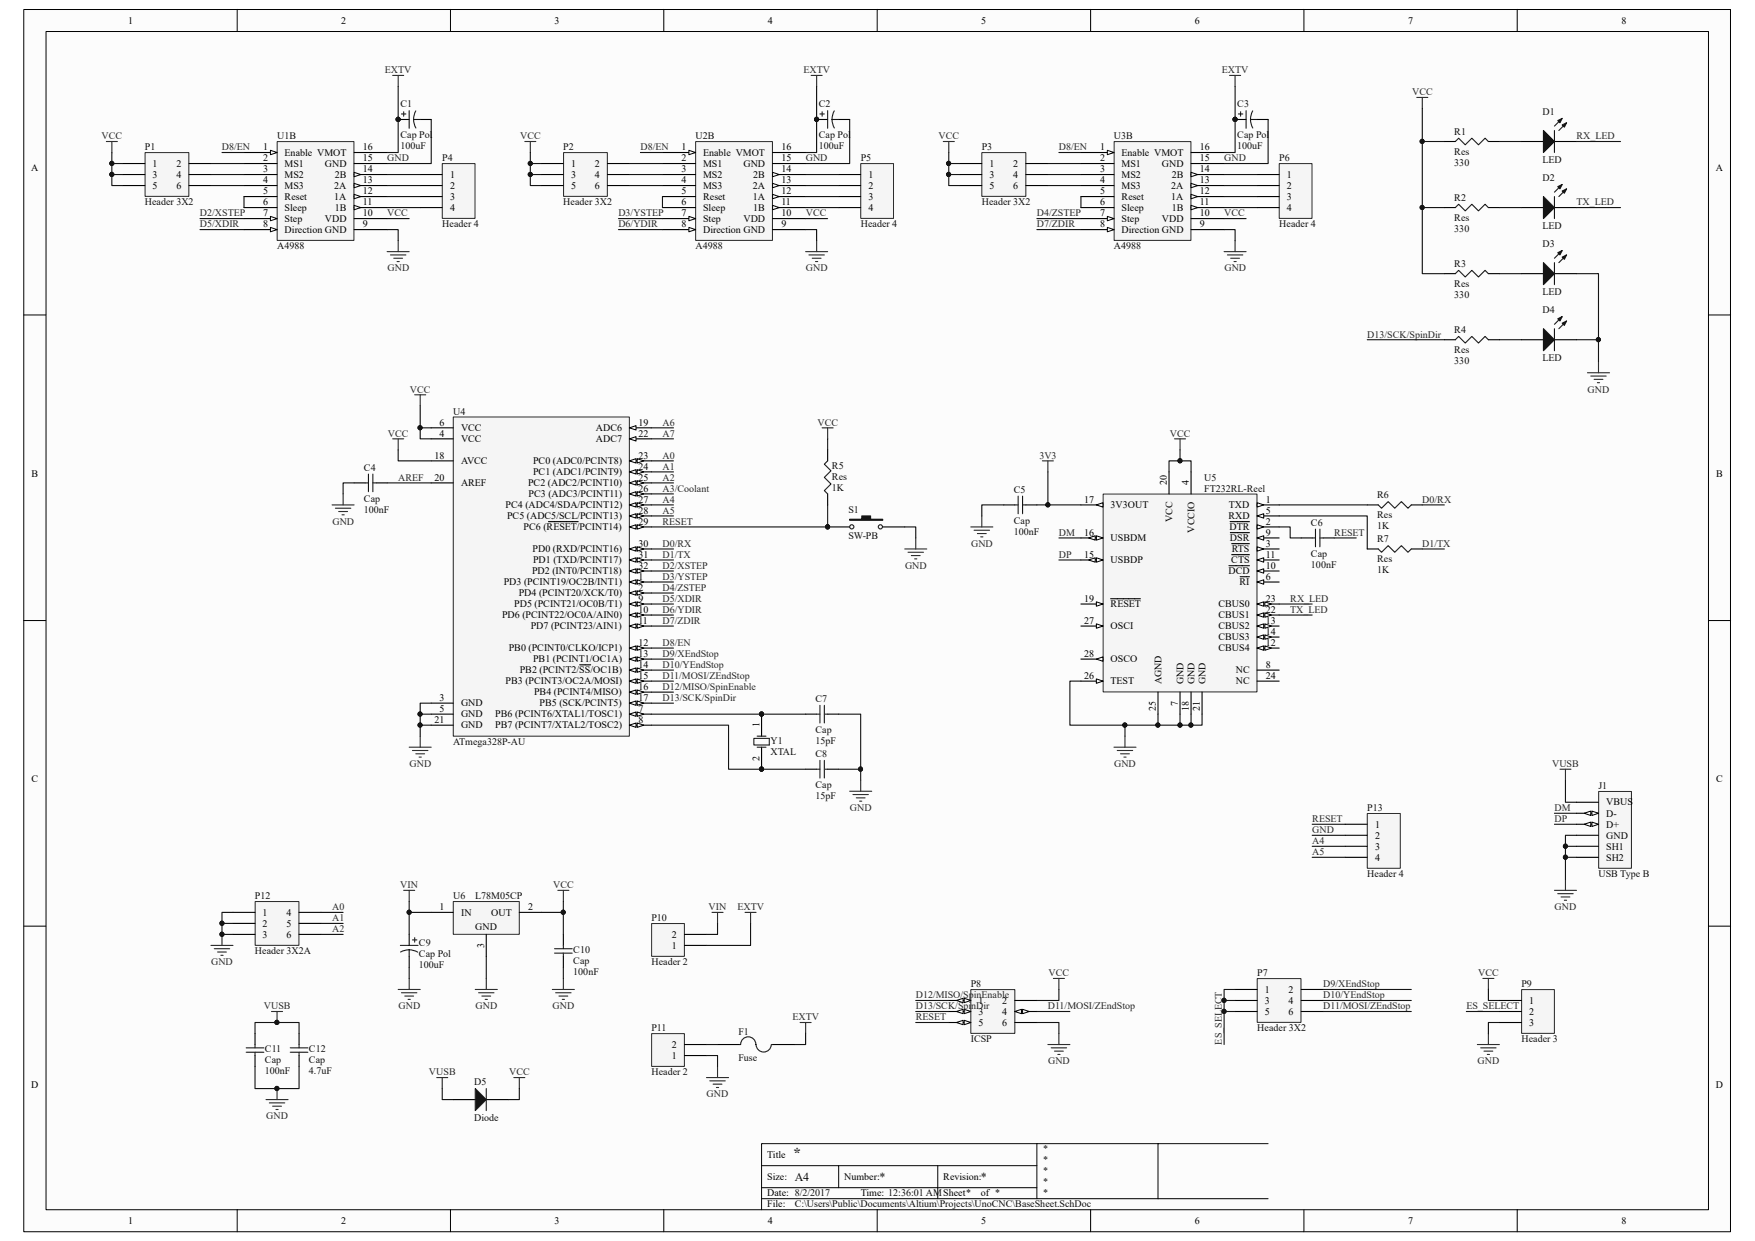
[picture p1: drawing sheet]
<svg xmlns="http://www.w3.org/2000/svg" width="297mm" height="210mm" viewBox="0 0 297 210" stroke-linecap="round" stroke-linejoin="round" font-family="sans-serif">
<defs><g id="words">
<text font-size="2.5" fill="#262626" x="134.1" y="196">*</text>
<g font-size="2" fill="#0e0e0e">
<text x="134.5" y="199.8">A4</text>
<text x="148.8" y="199.8">*</text>
<text x="166" y="199.8">*</text>
</g>
<g font-size="1.7">
<text x="21.7" y="4">1</text>
<text x="57.7" y="4">2</text>
<text x="93.9" y="4">3</text>
<text x="130" y="4">4</text>
<text x="166.1" y="4">5</text>
<text x="202.2" y="4">6</text>
<text x="238.3" y="4">7</text>
<text x="274.4" y="4">8</text>
<text x="5.3" y="29">A</text>
<text x="25.8" y="28.2">1</text>
<text x="29.8" y="28.2">2</text>
<text x="44.5" y="25.4">1</text>
<text x="44.5" y="27.3">2</text>
<text x="44.5" y="29.2">3</text>
<text x="48.2" y="26.4">Enable VMOT</text>
<text x="48.2" y="28.2">MS1</text>
<text x="55" y="28.2">GND</text>
<text x="61.4" y="29.2">14</text>
<text x="61.4" y="27.3">15</text>
<text x="61.4" y="25.4">16</text>
<text x="96.6" y="28.2">1</text>
<text x="100.7" y="28.2">2</text>
<text x="115.4" y="25.4">1</text>
<text x="115.4" y="27.3">2</text>
<text x="115.4" y="29.2">3</text>
<text x="119" y="26.4">Enable VMOT</text>
<text x="119" y="28.2">MS1</text>
<text x="125.8" y="28.2">GND</text>
<text x="132.2" y="29.2">14</text>
<text x="132.2" y="27.3">15</text>
<text x="132.2" y="25.4">16</text>
<text x="167.5" y="28.2">1</text>
<text x="171.4" y="28.2">2</text>
<text x="186.2" y="25.4">1</text>
<text x="186.2" y="27.3">2</text>
<text x="186.2" y="29.2">3</text>
<text x="189.8" y="26.4">Enable VMOT</text>
<text x="189.8" y="28.2">MS1</text>
<text x="196.6" y="28.2">GND</text>
<text x="203.1" y="29.2">14</text>
<text x="203.1" y="27.3">15</text>
<text x="203.1" y="25.4">16</text>
<text x="290.4" y="29">A</text>
<text x="25.8" y="30.1">3</text>
<text x="25.8" y="32">5</text>
<text x="29.8" y="30.1">4</text>
<text x="29.8" y="32">6</text>
<text x="44.5" y="32.9">5</text>
<text x="44.5" y="31">4</text>
<text x="44.5" y="34.8">6</text>
<text x="48.2" y="30.1">MS2</text>
<text x="48.2" y="33.8">Reset</text>
<text x="48.2" y="32">MS3</text>
<text x="48.2" y="35.7">Sleep</text>
<text x="56.6" y="33.8">1A</text>
<text x="56.6" y="32">2A</text>
<text x="56.6" y="35.7">1B</text>
<text x="56.6" y="30.1">2B</text>
<text x="61.4" y="34.8">11</text>
<text x="61.4" y="32.9">12</text>
<text x="61.4" y="31">13</text>
<text x="76.2" y="30.1">1</text>
<text x="76.2" y="32">2</text>
<text x="76.2" y="33.8">3</text>
<text x="76.2" y="35.7">4</text>
<text x="96.6" y="30.1">3</text>
<text x="96.6" y="32">5</text>
<text x="100.7" y="30.1">4</text>
<text x="100.7" y="32">6</text>
<text x="115.4" y="32.9">5</text>
<text x="115.4" y="31">4</text>
<text x="115.4" y="34.8">6</text>
<text x="119" y="30.1">MS2</text>
<text x="119" y="33.8">Reset</text>
<text x="119" y="32">MS3</text>
<text x="119" y="35.7">Sleep</text>
<text x="127.4" y="33.8">1A</text>
<text x="127.4" y="32">2A</text>
<text x="127.5" y="35.7">1B</text>
<text x="127.5" y="30.1">2B</text>
<text x="132.2" y="34.8">11</text>
<text x="132.2" y="32.9">12</text>
<text x="132.2" y="31">13</text>
<text x="147" y="30.1">1</text>
<text x="147" y="32">2</text>
<text x="147" y="33.8">3</text>
<text x="147" y="35.7">4</text>
<text x="167.5" y="30.1">3</text>
<text x="167.5" y="32">5</text>
<text x="171.4" y="30.1">4</text>
<text x="171.4" y="32">6</text>
<text x="186.2" y="32.9">5</text>
<text x="186.2" y="31">4</text>
<text x="186.2" y="34.8">6</text>
<text x="189.8" y="30.1">MS2</text>
<text x="189.8" y="33.8">Reset</text>
<text x="189.8" y="32">MS3</text>
<text x="189.8" y="35.7">Sleep</text>
<text x="198.2" y="33.8">1A</text>
<text x="198.2" y="32">2A</text>
<text x="198.3" y="35.7">1B</text>
<text x="198.3" y="30.1">2B</text>
<text x="203.1" y="34.8">11</text>
<text x="203.1" y="32.9">12</text>
<text x="203.1" y="31">13</text>
<text x="217.8" y="30.1">1</text>
<text x="217.8" y="32">2</text>
<text x="217.8" y="33.8">3</text>
<text x="217.8" y="35.7">4</text>
<text x="44.5" y="36.6">7</text>
<text x="44.5" y="38.5">8</text>
<text x="48.2" y="37.5">Step</text>
<text x="48.2" y="39.4">Direction GND</text>
<text x="55" y="37.5">VDD</text>
<text x="61.4" y="38.5">9</text>
<text x="61.4" y="36.6">10</text>
<text x="115.4" y="36.6">7</text>
<text x="115.4" y="38.5">8</text>
<text x="119" y="37.5">Step</text>
<text x="119" y="39.4">Direction GND</text>
<text x="125.8" y="37.5">VDD</text>
<text x="132.2" y="38.5">9</text>
<text x="132.2" y="36.6">10</text>
<text x="186.2" y="36.6">7</text>
<text x="186.2" y="38.5">8</text>
<text x="189.8" y="37.5">Step</text>
<text x="189.8" y="39.4">Direction GND</text>
<text x="196.6" y="37.5">VDD</text>
<text x="203.1" y="38.5">9</text>
<text x="203.1" y="36.6">10</text>
<text x="73.5" y="77.6">18</text>
<text x="74.4" y="72.1">6</text>
<text x="74.4" y="73.9">4</text>
<text x="78" y="73">VCC</text>
<text x="78" y="74.8">VCC</text>
<text x="100.8" y="73">ADC6</text>
<text x="100.8" y="74.8">ADC7</text>
<text x="108" y="77.6">23</text>
<text x="108" y="72.1">19</text>
<text x="108" y="73.9">22</text>
<text x="5.3" y="80.6">B</text>
<text x="73.5" y="81.4">20</text>
<text x="78" y="78.6">AVCC</text>
<text x="78" y="82.3">AREF</text>
<text x="89.4" y="82.3">PC2 (ADC2/PCINT10)</text>
<text x="90.2" y="78.6">PC0 (ADC0/PCINT8)</text>
<text x="90.2" y="80.4">PC1 (ADC1/PCINT9)</text>
<text x="108" y="79.5">24</text>
<text x="108" y="81.4">25</text>
<text x="108" y="83.2">26</text>
<text x="197.5" y="82.1" transform="rotate(-90 197.5 82.1)">20</text>
<text x="201.2" y="82.1" transform="rotate(-90 201.2 82.1)">4</text>
<text x="290.4" y="80.6">B</text>
<text x="85.6" y="86">PC4 (ADC4/SDA/PCINT12)</text>
<text x="85.8" y="87.9">PC5 (ADC5/SCL/PCINT13)</text>
<text x="88.6" y="89.7">PC6 (RESET/PCINT14)</text>
<text x="89.5" y="84.2">PC3 (ADC3/PCINT11)</text>
<text x="108" y="88.8">29</text>
<text x="108" y="85.1">27</text>
<text x="108" y="87">28</text>
<text x="183.5" y="85.1">17</text>
<text x="188" y="86">3V3OUT</text>
<text x="198.4" y="88.3" transform="rotate(-90 198.4 88.3)">VCC</text>
<text x="207.9" y="87.9">RXD</text>
<text x="208" y="86">TXD</text>
<text x="208.1" y="89.7">DTR</text>
<text x="214.2" y="87">5</text>
<text x="214.2" y="85.1">1</text>
<text x="214.2" y="88.8">2</text>
<text x="90.1" y="93.5">PD0 (RXD/PCINT16)</text>
<text x="90.2" y="95.3">PD1 (TXD/PCINT17)</text>
<text x="108" y="92.5">30</text>
<text x="108" y="94.4">31</text>
<text x="183.5" y="94.4">15</text>
<text x="183.5" y="90.7">16</text>
<text x="188" y="95.3">USBDP</text>
<text x="188" y="91.6">USBDM</text>
<text x="202.1" y="90.1" transform="rotate(-90 202.1 90.1)">VCCIO</text>
<text x="208.2" y="91.6">DSR</text>
<text x="208.4" y="95.3">CTS</text>
<text x="208.4" y="93.5">RTS</text>
<text x="214.2" y="90.7">9</text>
<text x="214.2" y="94.4">11</text>
<text x="214.2" y="92.5">3</text>
<text x="85.3" y="99.1">PD3 (PCINT19/OC2B/INT1)</text>
<text x="87.8" y="100.9">PD4 (PCINT20/XCK/T0)</text>
<text x="90" y="97.2">PD2 (INT0/PCINT18)</text>
<text x="108" y="96.3">32</text>
<text x="108" y="100">2</text>
<text x="108" y="101.9">9</text>
<text x="108" y="98.1">1</text>
<text x="183.5" y="101.9">19</text>
<text x="207.9" y="97.2">DCD</text>
<text x="209.8" y="99.1">RI</text>
<text x="214.2" y="98.1">6</text>
<text x="214.2" y="96.3">10</text>
<text x="214.2" y="101.9">23</text>
<text x="85" y="104.6">PD6 (PCINT22/OC0A/AIN0)</text>
<text x="87" y="102.8">PD5 (PCINT21/OC0B/T1)</text>
<text x="89.8" y="106.5">PD7 (PCINT23/AIN1)</text>
<text x="108" y="103.7">10</text>
<text x="108" y="105.6">11</text>
<text x="183.5" y="105.6">27</text>
<text x="188" y="102.8">RESET</text>
<text x="188" y="106.5">OSCI</text>
<text x="206.2" y="106.5">CBUS2</text>
<text x="206.2" y="104.6">CBUS1</text>
<text x="206.2" y="102.8">CBUS0</text>
<text x="214.2" y="105.6">13</text>
<text x="214.2" y="107.4">14</text>
<text x="214.2" y="103.7">22</text>
<text x="86.1" y="110.2">PB0 (PCINT0/CLKO/ICP1)</text>
<text x="88" y="114">PB2 (PCINT2/SS/OC1B)</text>
<text x="90.2" y="112.1">PB1 (PCINT1/OC1A)</text>
<text x="108" y="109.3">12</text>
<text x="108" y="111.2">13</text>
<text x="108" y="113">14</text>
<text x="183.5" y="111.2">28</text>
<text x="188" y="112.1">OSCO</text>
<text x="206.2" y="110.2">CBUS4</text>
<text x="206.2" y="108.4">CBUS3</text>
<text x="209.1" y="114">NC</text>
<text x="214.2" y="113">8</text>
<text x="214.2" y="109.3">12</text>
<text x="74.4" y="118.6">3</text>
<text x="78" y="119.5">GND</text>
<text x="85.6" y="115.8">PB3 (PCINT3/OC2A/MOSI)</text>
<text x="90.4" y="117.7">PB4 (PCINT4/MISO)</text>
<text x="91.3" y="119.5">PB5 (SCK/PCINT5)</text>
<text x="108" y="114.9">15</text>
<text x="108" y="116.8">16</text>
<text x="108" y="118.6">17</text>
<text x="183.5" y="114.9">26</text>
<text x="188" y="115.8">TEST</text>
<text x="196.6" y="115.8" transform="rotate(-90 196.6 115.8)">AGND</text>
<text x="199.3" y="119.5" transform="rotate(-90 199.3 119.5)">7</text>
<text x="200.3" y="115.8" transform="rotate(-90 200.3 115.8)">GND</text>
<text x="202.1" y="115.8" transform="rotate(-90 202.1 115.8)">GND</text>
<text x="204" y="115.8" transform="rotate(-90 204 115.8)">GND</text>
<text x="209.1" y="115.8">NC</text>
<text x="214.2" y="114.9">24</text>
<text x="73.5" y="122.3">21</text>
<text x="74.4" y="120.5">5</text>
<text x="78" y="121.4">GND</text>
<text x="78" y="123.3">GND</text>
<text x="83.8" y="121.4">PB6 (PCINT6/XTAL1/TOSC1)</text>
<text x="83.8" y="123.3">PB7 (PCINT7/XTAL2/TOSC2)</text>
<text x="108" y="120.5">7</text>
<text x="108" y="122.3">8</text>
<text x="128.5" y="123.1" transform="rotate(-90 128.5 123.1)">1</text>
<text x="195.6" y="120.3" transform="rotate(-90 195.6 120.3)">25</text>
<text x="201.2" y="120.3" transform="rotate(-90 201.2 120.3)">18</text>
<text x="203.1" y="120.3" transform="rotate(-90 203.1 120.3)">21</text>
<text x="128.5" y="128.8" transform="rotate(-90 128.5 128.8)">2</text>
<text x="5.3" y="132.4">C</text>
<text x="271.8" y="136.3">VBUS</text>
<text x="290.4" y="132.4">C</text>
<text x="232.7" y="140.1">1</text>
<text x="232.7" y="141.9">2</text>
<text x="232.7" y="143.8">3</text>
<text x="271.8" y="138.2">D-</text>
<text x="271.8" y="140.1">D+</text>
<text x="271.8" y="141.9">GND</text>
<text x="271.8" y="143.8">SH1</text>
<text x="232.7" y="145.7">4</text>
<text x="271.8" y="145.7">SH2</text>
<text x="44.4" y="155">1</text>
<text x="48.5" y="155">4</text>
<text x="74.4" y="154.1">1</text>
<text x="78" y="155">IN</text>
<text x="83.1" y="155">OUT</text>
<text x="89.4" y="154.1">2</text>
<text x="44.4" y="156.8">2</text>
<text x="44.4" y="158.7">3</text>
<text x="48.5" y="156.8">5</text>
<text x="48.5" y="158.7">6</text>
<text x="80.4" y="157.4">GND</text>
<text x="81.9" y="160.4" transform="rotate(-90 81.9 160.4)">3</text>
<text x="113.7" y="160.6">1</text>
<text x="113.7" y="158.7">2</text>
<text x="165.6" y="169.9">1</text>
<text x="165.6" y="171.7">3</text>
<text x="165.6" y="173.6">5</text>
<text x="169.6" y="169.9">2</text>
<text x="169.6" y="171.7">4</text>
<text x="169.6" y="173.6">6</text>
<text x="214" y="168">1</text>
<text x="214" y="169.9">3</text>
<text x="214" y="171.7">5</text>
<text x="218.1" y="168">2</text>
<text x="218.1" y="169.9">4</text>
<text x="218.1" y="171.7">6</text>
<text x="258.8" y="169.9">1</text>
<text x="258.8" y="171.7">2</text>
<text x="258.8" y="173.6">3</text>
<text x="113.7" y="179.2">1</text>
<text x="113.7" y="177.3">2</text>
<text x="5.3" y="184.1">D</text>
<text x="290.4" y="184.1">D</text>
<text x="129.8" y="196">Title</text>
<text x="129.8" y="199.7">Size:</text>
<text x="129.8" y="202.5">Date: 8/2/2017</text>
<text x="142.9" y="199.7">Number:</text>
<text x="145.7" y="202.5">Time: 12:36:01 AMSheet*</text>
<text x="159.6" y="199.7">Revision:</text>
<text x="166" y="202.5">of *</text>
<text x="21.7" y="207.1">1</text>
<text x="57.7" y="207.1">2</text>
<text x="93.9" y="207.1">3</text>
<text x="129.8" y="204.3">File:</text>
<text x="130" y="207.1">4</text>
<text x="166.1" y="207.1">5</text>
<text x="202.2" y="207.1">6</text>
<text x="238.3" y="207.1">7</text>
<text x="274.4" y="207.1">8</text>
</g>
<g font-size="1.7" fill="#262626">
<text x="65.2" y="12.4">EXTV</text>
<text x="136" y="12.4">EXTV</text>
<text x="206.8" y="12.4">EXTV</text>
<text x="239" y="16.1">VCC</text>
<text x="17.2" y="23.6">VCC</text>
<text x="88" y="23.6">VCC</text>
<text x="158.8" y="23.6">VCC</text>
<text x="266.8" y="23.6">RX_LED</text>
<text x="37.5" y="25.4">D8/EN</text>
<text x="65.5" y="27.3">GND</text>
<text x="108.4" y="25.4">D8/EN</text>
<text x="136.4" y="27.3">GND</text>
<text x="179.2" y="25.4">D8/EN</text>
<text x="207.2" y="27.3">GND</text>
<text x="266.8" y="34.8">TX_LED</text>
<text x="33.8" y="36.6">D2/XSTEP</text>
<text x="33.8" y="38.5">D5/XDIR</text>
<text x="65.5" y="36.6">VCC</text>
<text x="104.6" y="36.6">D3/YSTEP</text>
<text x="104.6" y="38.5">D6/YDIR</text>
<text x="136.4" y="36.6">VCC</text>
<text x="175.5" y="36.6">D4/ZSTEP</text>
<text x="175.5" y="38.5">D7/ZDIR</text>
<text x="207.2" y="36.6">VCC</text>
<text x="65.6" y="45.9">GND</text>
<text x="136.4" y="45.9">GND</text>
<text x="207.2" y="45.9">GND</text>
<text x="231.4" y="57.1">D13/SCK/SpinDir</text>
<text x="69.4" y="66.5">VCC</text>
<text x="268.7" y="66.5">GND</text>
<text x="65.7" y="73.9">VCC</text>
<text x="112.1" y="77.6">A0</text>
<text x="112.1" y="72.1">A6</text>
<text x="112.1" y="73.9">A7</text>
<text x="138.3" y="72.1">VCC</text>
<text x="175.9" y="77.6">3V3</text>
<text x="198" y="73.9">VCC</text>
<text x="67.4" y="81.4">AREF</text>
<text x="112.1" y="83.2">A3/Coolant</text>
<text x="112.1" y="81.4">A2</text>
<text x="112.1" y="79.5">A1</text>
<text x="56.3" y="88.8">GND</text>
<text x="112.1" y="87">A5</text>
<text x="112.1" y="85.1">A4</text>
<text x="112.1" y="88.8">RESET</text>
<text x="240.7" y="85.1">D0/RX</text>
<text x="112.1" y="92.5">D0/RX</text>
<text x="112.1" y="94.4">D1/TX</text>
<text x="164.3" y="92.5">GND</text>
<text x="179.2" y="90.7">DM</text>
<text x="179.2" y="94.4">DP</text>
<text x="225.8" y="90.7">RESET</text>
<text x="240.7" y="92.5">D1/TX</text>
<text x="112.1" y="101.9">D5/XDIR</text>
<text x="112.1" y="100">D4/ZSTEP</text>
<text x="112.1" y="98.1">D3/YSTEP</text>
<text x="112.1" y="96.3">D2/XSTEP</text>
<text x="153.2" y="96.3">GND</text>
<text x="218.4" y="101.9">RX_LED</text>
<text x="112.1" y="103.7">D6/YDIR</text>
<text x="112.1" y="105.6">D7/ZDIR</text>
<text x="218.4" y="103.7">TX_LED</text>
<text x="112.1" y="109.3">D8/EN</text>
<text x="112.1" y="113">D10/YEndStop</text>
<text x="112.1" y="111.2">D9/XEndStop</text>
<text x="112.1" y="118.6">D13/SCK/SpinDir</text>
<text x="112.1" y="116.8">D12/MISO/SpinEnable</text>
<text x="112.1" y="114.9">D11/MOSI/ZEndStop</text>
<text x="69.3" y="129.8">GND</text>
<text x="188.6" y="129.8">GND</text>
<text x="262.7" y="129.8">VUSB</text>
<text x="143.8" y="137.3">GND</text>
<text x="263.1" y="137.3">DM</text>
<text x="222.1" y="139.1">RESET</text>
<text x="222.1" y="141">GND</text>
<text x="222.1" y="142.9">A4</text>
<text x="263.1" y="139.1">DP</text>
<text x="222.1" y="144.7">A5</text>
<text x="56.2" y="154.1">A0</text>
<text x="56.2" y="155.9">A1</text>
<text x="67.7" y="150.3">VIN</text>
<text x="93.6" y="150.3">VCC</text>
<text x="119.9" y="154.1">VIN</text>
<text x="124.8" y="154.1">EXTV</text>
<text x="263.1" y="154.1">GND</text>
<text x="56.2" y="157.8">A2</text>
<text x="35.7" y="163.4">GND</text>
<text x="177.5" y="165.2">VCC</text>
<text x="223.9" y="167.1">D9/XEndStop</text>
<text x="250.1" y="165.2">VCC</text>
<text x="44.7" y="170.8">VUSB</text>
<text x="67.4" y="170.8">GND</text>
<text x="80.5" y="170.8">GND</text>
<text x="93.5" y="170.8">GND</text>
<text x="134.1" y="172.7">EXTV</text>
<text x="155" y="169">D12/MISO/SpinEnable</text>
<text x="155" y="170.8">D13/SCK/SpinDir</text>
<text x="155" y="172.7">RESET</text>
<text x="177.3" y="170.8">D11/MOSI/ZEndStop</text>
<text x="223.9" y="169">D10/YEndStop</text>
<text x="223.9" y="170.8">D11/MOSI/ZEndStop</text>
<text x="248.2" y="170.8">ES_SELECT</text>
<text x="206.8" y="176.8" transform="rotate(-90 206.8 176.8)">ES_SELECT</text>
<text x="72.6" y="182">VUSB</text>
<text x="86.1" y="182">VCC</text>
<text x="119.6" y="185.7">GND</text>
<text x="177.4" y="180.1">GND</text>
<text x="250.1" y="180.1">GND</text>
<text x="45" y="189.4">GND</text>
</g>
<g font-size="1.7" fill="#0e0e0e">
<text x="46.9" y="23.6">U1B</text>
<text x="67.8" y="18.2">C1</text>
<text x="67.8" y="23.4">Cap Pol</text>
<text x="117.7" y="23.6">U2B</text>
<text x="138.6" y="18.2">C2</text>
<text x="138.6" y="23.4">Cap Pol</text>
<text x="188.5" y="23.6">U3B</text>
<text x="209.4" y="18.2">C3</text>
<text x="209.4" y="23.4">Cap Pol</text>
<text x="246.1" y="22.8">R1</text>
<text x="261" y="19.5">D1</text>
<text x="24.5" y="25.4">P1</text>
<text x="67.8" y="25.3">100uF</text>
<text x="74.8" y="27.3">P4</text>
<text x="95.3" y="25.4">P2</text>
<text x="138.6" y="25.3">100uF</text>
<text x="145.7" y="27.3">P5</text>
<text x="166.2" y="25.4">P3</text>
<text x="209.4" y="25.3">100uF</text>
<text x="216.5" y="27.3">P6</text>
<text x="246.1" y="28.1">330</text>
<text x="246.1" y="26.2">Res</text>
<text x="261" y="27.5">LED</text>
<text x="24.5" y="34.8">Header 3X2</text>
<text x="95.3" y="34.8">Header 3X2</text>
<text x="166.2" y="34.8">Header 3X2</text>
<text x="246.1" y="34">R2</text>
<text x="261" y="30.6">D2</text>
<text x="74.8" y="38.5">Header 4</text>
<text x="145.7" y="38.5">Header 4</text>
<text x="216.5" y="38.5">Header 4</text>
<text x="246.1" y="39.2">330</text>
<text x="246.1" y="37.4">Res</text>
<text x="261" y="38.7">LED</text>
<text x="261" y="41.9">D3</text>
<text x="46.9" y="42.2">A4988</text>
<text x="117.7" y="42.2">A4988</text>
<text x="188.5" y="42.2">A4988</text>
<text x="246.1" y="45.2">R3</text>
<text x="246.1" y="50.4">330</text>
<text x="246.1" y="48.6">Res</text>
<text x="261" y="49.9">LED</text>
<text x="261" y="53">D4</text>
<text x="246.1" y="56.4">R4</text>
<text x="246.1" y="59.7">Res</text>
<text x="246.1" y="61.6">330</text>
<text x="261" y="61">LED</text>
<text x="76.7" y="70.2">U4</text>
<text x="61.6" y="79.7">C4</text>
<text x="140.8" y="83">1K</text>
<text x="140.8" y="79.3">R5</text>
<text x="140.8" y="81.2">Res</text>
<text x="171.6" y="83.4">C5</text>
<text x="203.8" y="81.4">U5</text>
<text x="203.8" y="83.2">FT232RL-Reel</text>
<text x="61.6" y="86.7">100nF</text>
<text x="61.6" y="84.9">Cap</text>
<text x="143.6" y="86.7">S1</text>
<text x="171.6" y="88.6">Cap</text>
<text x="221.9" y="89">C6</text>
<text x="233" y="89.6">1K</text>
<text x="233" y="84.3">R6</text>
<text x="233" y="87.7">Res</text>
<text x="143.6" y="91.2">SW-PB</text>
<text x="171.6" y="90.5">100nF</text>
<text x="221.9" y="94.2">Cap</text>
<text x="233" y="91.8">R7</text>
<text x="233" y="95.2">Res</text>
<text x="221.9" y="96.1">100nF</text>
<text x="233" y="97">1K</text>
<text x="138" y="118.8">C7</text>
<text x="130.4" y="125.9">Y1</text>
<text x="138" y="125.9">15pF</text>
<text x="138" y="124">Cap</text>
<text x="76.7" y="126.1">ATmega328P-AU</text>
<text x="130.4" y="127.8">XTAL</text>
<text x="138" y="128.1">C8</text>
<text x="138" y="135.2">15pF</text>
<text x="138" y="133.3">Cap</text>
<text x="231.4" y="137.3">P13</text>
<text x="270.5" y="133.5">J1</text>
<text x="231.4" y="148.5">Header 4</text>
<text x="270.5" y="148.5">USB Type B</text>
<text x="43.1" y="152.2">P12</text>
<text x="76.7" y="152.2">U6</text>
<text x="80.4" y="152.2">L78M05CP</text>
<text x="110.2" y="155.9">P10</text>
<text x="43.1" y="161.5">Header 3X2A</text>
<text x="70.9" y="160">C9</text>
<text x="70.9" y="161.9">Cap Pol</text>
<text x="97" y="161.3">C10</text>
<text x="70.9" y="163.7">100uF</text>
<text x="97" y="165">100nF</text>
<text x="97" y="163.2">Cap</text>
<text x="110.2" y="163.4">Header 2</text>
<text x="164.3" y="167.1">P8</text>
<text x="212.8" y="165.2">P7</text>
<text x="257.5" y="167.1">P9</text>
<text x="44.8" y="178.1">C11</text>
<text x="44.8" y="180">Cap</text>
<text x="52.3" y="178.1">C12</text>
<text x="52.3" y="180">Cap</text>
<text x="110.2" y="174.5">P11</text>
<text x="125" y="175.1">F1</text>
<text x="125" y="179.6">Fuse</text>
<text x="164.3" y="176.4">ICSP</text>
<text x="212.8" y="174.5">Header 3X2</text>
<text x="257.5" y="176.4">Header 3</text>
<text x="44.8" y="181.8">100nF</text>
<text x="52.3" y="181.8">4.7uF</text>
<text x="80.3" y="183.7">D5</text>
<text x="110.2" y="182">Header 2</text>
<text x="80.3" y="189.7">Diode</text>
<text x="176.4" y="195">*</text>
<text x="176.4" y="196.9">*</text>
<text x="176.4" y="198.8">*</text>
<text x="176.4" y="200.6">*</text>
<text x="176.4" y="202.5">*</text>
<text x="134.5" y="204.3">C:\Users\Public\Documents\Altium\Projects\UnoCNC\BaseSheet.SchDoc</text>
</g>
</g></defs>
<path d="M4.1 1.7h288.8v206.7h-288.8z" fill="#fcfcfc"/>
<path d="M4 1.6h288.9v206.8h-288.9z" fill="none" stroke="#000" stroke-width=".17"/>
<path d="M7.8 5.4h281.3v199.3h-281.3z" fill="#fcfcfc"/>
<g fill="none" stroke="#000" stroke-width=".17">
<path d="M7.8 5.3h281.3v199.4h-281.3zM40.1 1.6v3.7M76.2 1.6v3.7M112.3 1.6v3.7M148.5 1.6v3.7M184.6 1.6v3.7M220.7 1.6v3.7M256.8 1.6v3.7M4 53.3h3.7M289.2 53.3h3.7M4 105h3.7M289.2 105h3.7"/>
<path d="M4 156.7h3.7M289.2 156.7h3.7M128.9 197.3h46.6M141.9 197.3v3.7M158.7 197.3v5.6M175.5 193.5v9.4M196 193.5h-67.1v11.2M214.6 193.5h-18.6v9.4M40.1 204.7v3.7M76.2 204.7v3.7M112.3 204.7v3.7M128.9 202.9h85.7"/>
<path d="M128.9 201h46.6M148.5 204.7v3.7M184.6 204.7v3.7M220.7 204.7v3.7M256.8 204.7v3.7"/>
</g>
<path d="M76.8 70.6h29.7v54h-29.7z" fill="#f5f5f5"/>
<path d="M76.7 70.6h29.8v54h-29.8z" fill="none" stroke="#262626" stroke-width=".17"/>
<path d="M106.5 89.2h3.7" fill="none" stroke="#000" stroke-width=".19"/>
<path d="M106.5 89.2l1.1-.4v.7z" fill="#fcfcfc"/>
<path d="M106.5 89.2l1.1-.4v.7z" fill="none" stroke="#000" stroke-width=".17"/>
<path d="M107.8 88.8l1.1 .4-1.1 .3z" fill="#fcfcfc"/>
<path d="M107.8 88.8l1.1 .4-1.1 .3z" fill="none" stroke="#000" stroke-width=".17"/>
<path d="M92.8 88.3h5.1M106.5 92.9h3.7" fill="none" stroke="#000" stroke-width=".19"/>
<path d="M106.5 92.9l1.1-.4v.8z" fill="#fcfcfc"/>
<path d="M106.5 92.9l1.1-.4v.8z" fill="none" stroke="#000" stroke-width=".17"/>
<path d="M107.8 92.5l1.1 .4-1.1 .4z" fill="#fcfcfc"/>
<path d="M107.8 92.5l1.1 .4-1.1 .4z" fill="none" stroke="#000" stroke-width=".17"/>
<path d="M106.5 94.8h3.7" fill="none" stroke="#000" stroke-width=".19"/>
<path d="M106.5 94.8l1.1-.4v.7z" fill="#fcfcfc"/>
<path d="M106.5 94.8l1.1-.4v.7z" fill="none" stroke="#000" stroke-width=".17"/>
<path d="M107.8 94.4l1.1 .4-1.1 .3z" fill="#fcfcfc"/>
<path d="M107.8 94.4l1.1 .4-1.1 .3z" fill="none" stroke="#000" stroke-width=".17"/>
<path d="M106.5 96.6h3.7" fill="none" stroke="#000" stroke-width=".19"/>
<path d="M106.5 96.6l1.1-.3v.7z" fill="#fcfcfc"/>
<path d="M106.5 96.6l1.1-.3v.7z" fill="none" stroke="#000" stroke-width=".17"/>
<path d="M107.8 96.3l1.1 .3-1.1 .4z" fill="#fcfcfc"/>
<path d="M107.8 96.3l1.1 .3-1.1 .4z" fill="none" stroke="#000" stroke-width=".17"/>
<path d="M106.5 100.4h3.7" fill="none" stroke="#000" stroke-width=".19"/>
<path d="M106.5 100.4l1.1-.4v.7z" fill="#fcfcfc"/>
<path d="M106.5 100.4l1.1-.4v.7z" fill="none" stroke="#000" stroke-width=".17"/>
<path d="M107.8 100l1.1 .4-1.1 .3z" fill="#fcfcfc"/>
<path d="M107.8 100l1.1 .4-1.1 .3z" fill="none" stroke="#000" stroke-width=".17"/>
<path d="M73 72.4h3.7M73 120.9h3.7M106.5 120.9h3.7" fill="none" stroke="#000" stroke-width=".19"/>
<path d="M106.5 120.9l1.1-.4v.7z" fill="#fcfcfc"/>
<path d="M106.5 120.9l1.1-.4v.7z" fill="none" stroke="#000" stroke-width=".17"/>
<path d="M107.8 120.5l1.1 .4-1.1 .3z" fill="#fcfcfc"/>
<path d="M107.8 120.5l1.1 .4-1.1 .3z" fill="none" stroke="#000" stroke-width=".17"/>
<path d="M106.5 122.7h3.7" fill="none" stroke="#000" stroke-width=".19"/>
<path d="M106.5 122.7l1.1-.4v.8z" fill="#fcfcfc"/>
<path d="M106.5 122.7l1.1-.4v.8z" fill="none" stroke="#000" stroke-width=".17"/>
<path d="M107.8 122.3l1.1 .4-1.1 .4z" fill="#fcfcfc"/>
<path d="M107.8 122.3l1.1 .4-1.1 .4z" fill="none" stroke="#000" stroke-width=".17"/>
<path d="M106.5 102.2h3.7" fill="none" stroke="#000" stroke-width=".19"/>
<path d="M106.5 102.2l1.1-.4v.8z" fill="#fcfcfc"/>
<path d="M106.5 102.2l1.1-.4v.8z" fill="none" stroke="#000" stroke-width=".17"/>
<path d="M107.8 101.8l1.1 .4-1.1 .4z" fill="#fcfcfc"/>
<path d="M107.8 101.8l1.1 .4-1.1 .4z" fill="none" stroke="#000" stroke-width=".17"/>
<path d="M106.5 104.1h3.7" fill="none" stroke="#000" stroke-width=".19"/>
<path d="M106.5 104.1l1.1-.4v.8z" fill="#fcfcfc"/>
<path d="M106.5 104.1l1.1-.4v.8z" fill="none" stroke="#000" stroke-width=".17"/>
<path d="M107.8 103.7l1.1 .4-1.1 .4z" fill="#fcfcfc"/>
<path d="M107.8 103.7l1.1 .4-1.1 .4z" fill="none" stroke="#000" stroke-width=".17"/>
<path d="M106.5 105.9h3.7" fill="none" stroke="#000" stroke-width=".19"/>
<path d="M106.5 105.9l1.1-.3v.7z" fill="#fcfcfc"/>
<path d="M106.5 105.9l1.1-.3v.7z" fill="none" stroke="#000" stroke-width=".17"/>
<path d="M107.8 105.6l1.1 .3-1.1 .4z" fill="#fcfcfc"/>
<path d="M107.8 105.6l1.1 .3-1.1 .4z" fill="none" stroke="#000" stroke-width=".17"/>
<path d="M106.5 109.7h3.7" fill="none" stroke="#000" stroke-width=".19"/>
<path d="M106.5 109.7l1.1-.4v.7z" fill="#fcfcfc"/>
<path d="M106.5 109.7l1.1-.4v.7z" fill="none" stroke="#000" stroke-width=".17"/>
<path d="M107.8 109.3l1.1 .4-1.1 .3z" fill="#fcfcfc"/>
<path d="M107.8 109.3l1.1 .4-1.1 .3z" fill="none" stroke="#000" stroke-width=".17"/>
<path d="M106.5 111.5h3.7" fill="none" stroke="#000" stroke-width=".19"/>
<path d="M106.5 111.5l1.1-.3v.7z" fill="#fcfcfc"/>
<path d="M106.5 111.5l1.1-.3v.7z" fill="none" stroke="#000" stroke-width=".17"/>
<path d="M107.8 111.2l1.1 .3-1.1 .4z" fill="#fcfcfc"/>
<path d="M107.8 111.2l1.1 .3-1.1 .4z" fill="none" stroke="#000" stroke-width=".17"/>
<path d="M106.5 113.4h3.7" fill="none" stroke="#000" stroke-width=".19"/>
<path d="M106.5 113.4l1.1-.4v.8z" fill="#fcfcfc"/>
<path d="M106.5 113.4l1.1-.4v.8z" fill="none" stroke="#000" stroke-width=".17"/>
<path d="M107.8 113l1.1 .4-1.1 .4z" fill="#fcfcfc"/>
<path d="M107.8 113l1.1 .4-1.1 .4z" fill="none" stroke="#000" stroke-width=".17"/>
<path d="M98.1 112.5h1.9M106.5 115.3h3.7" fill="none" stroke="#000" stroke-width=".19"/>
<path d="M106.5 115.3l1.1-.4v.7z" fill="#fcfcfc"/>
<path d="M106.5 115.3l1.1-.4v.7z" fill="none" stroke="#000" stroke-width=".17"/>
<path d="M107.8 114.9l1.1 .4-1.1 .3z" fill="#fcfcfc"/>
<path d="M107.8 114.9l1.1 .4-1.1 .3z" fill="none" stroke="#000" stroke-width=".17"/>
<path d="M106.5 117.1h3.7" fill="none" stroke="#000" stroke-width=".19"/>
<path d="M106.5 117.1l1.1-.3v.7z" fill="#fcfcfc"/>
<path d="M106.5 117.1l1.1-.3v.7z" fill="none" stroke="#000" stroke-width=".17"/>
<path d="M107.8 116.8l1.1 .3-1.1 .4z" fill="#fcfcfc"/>
<path d="M107.8 116.8l1.1 .3-1.1 .4z" fill="none" stroke="#000" stroke-width=".17"/>
<path d="M106.5 119h3.7" fill="none" stroke="#000" stroke-width=".19"/>
<path d="M106.5 119l1.1-.4v.8z" fill="#fcfcfc"/>
<path d="M106.5 119l1.1-.4v.8z" fill="none" stroke="#000" stroke-width=".17"/>
<path d="M107.8 118.6l1.1 .4-1.1 .4z" fill="#fcfcfc"/>
<path d="M107.8 118.6l1.1 .4-1.1 .4z" fill="none" stroke="#000" stroke-width=".17"/>
<path d="M73 78h3.7M106.5 78h3.7M73 81.7h3.7M73 122.7h3.7" fill="none" stroke="#000" stroke-width=".19"/>
<path d="M106.5 78l1.1-.4v.8z" fill="#fcfcfc"/>
<path d="M106.5 78l1.1-.4v.8z" fill="none" stroke="#000" stroke-width=".17"/>
<path d="M107.8 77.6l1.1 .4-1.1 .4z" fill="#fcfcfc"/>
<path d="M107.8 77.6l1.1 .4-1.1 .4z" fill="none" stroke="#000" stroke-width=".17"/>
<path d="M106.5 79.9h3.7" fill="none" stroke="#000" stroke-width=".19"/>
<path d="M106.5 79.9l1.1-.4v.7z" fill="#fcfcfc"/>
<path d="M106.5 79.9l1.1-.4v.7z" fill="none" stroke="#000" stroke-width=".17"/>
<path d="M107.8 79.5l1.1 .4-1.1 .3z" fill="#fcfcfc"/>
<path d="M107.8 79.5l1.1 .4-1.1 .3z" fill="none" stroke="#000" stroke-width=".17"/>
<path d="M106.5 81.7h3.7" fill="none" stroke="#000" stroke-width=".19"/>
<path d="M106.5 81.7l1.1-.4v.8z" fill="#fcfcfc"/>
<path d="M106.5 81.7l1.1-.4v.8z" fill="none" stroke="#000" stroke-width=".17"/>
<path d="M107.8 81.3l1.1 .4-1.1 .4z" fill="#fcfcfc"/>
<path d="M107.8 81.3l1.1 .4-1.1 .4z" fill="none" stroke="#000" stroke-width=".17"/>
<path d="M106.5 83.6h3.7" fill="none" stroke="#000" stroke-width=".19"/>
<path d="M106.5 83.6l1.1-.4v.8z" fill="#fcfcfc"/>
<path d="M106.5 83.6l1.1-.4v.8z" fill="none" stroke="#000" stroke-width=".17"/>
<path d="M107.8 83.2l1.1 .4-1.1 .4z" fill="#fcfcfc"/>
<path d="M107.8 83.2l1.1 .4-1.1 .4z" fill="none" stroke="#000" stroke-width=".17"/>
<path d="M106.5 85.4h3.7" fill="none" stroke="#000" stroke-width=".19"/>
<path d="M106.5 85.4l1.1-.3v.7z" fill="#fcfcfc"/>
<path d="M106.5 85.4l1.1-.3v.7z" fill="none" stroke="#000" stroke-width=".17"/>
<path d="M107.8 85.1l1.1 .3-1.1 .4z" fill="#fcfcfc"/>
<path d="M107.8 85.1l1.1 .3-1.1 .4z" fill="none" stroke="#000" stroke-width=".17"/>
<path d="M106.5 87.3h3.7" fill="none" stroke="#000" stroke-width=".19"/>
<path d="M106.5 87.3l1.1-.4v.8z" fill="#fcfcfc"/>
<path d="M106.5 87.3l1.1-.4v.8z" fill="none" stroke="#000" stroke-width=".17"/>
<path d="M107.8 86.9l1.1 .4-1.1 .4z" fill="#fcfcfc"/>
<path d="M107.8 86.9l1.1 .4-1.1 .4z" fill="none" stroke="#000" stroke-width=".17"/>
<path d="M73 74.3h3.7M106.5 72.4h3.7M73 119h3.7" fill="none" stroke="#000" stroke-width=".19"/>
<path d="M106.5 72.4l1.1-.4v.8z" fill="#fcfcfc"/>
<path d="M106.5 72.4l1.1-.4v.8z" fill="none" stroke="#000" stroke-width=".17"/>
<path d="M106.5 74.3h3.7" fill="none" stroke="#000" stroke-width=".19"/>
<path d="M106.5 74.3l1.1-.4v.7z" fill="#fcfcfc"/>
<path d="M106.5 74.3l1.1-.4v.7z" fill="none" stroke="#000" stroke-width=".17"/>
<path d="M106.5 98.5h3.7" fill="none" stroke="#000" stroke-width=".19"/>
<path d="M106.5 98.5l1.1-.4v.8z" fill="#fcfcfc"/>
<path d="M106.5 98.5l1.1-.4v.8z" fill="none" stroke="#000" stroke-width=".17"/>
<path d="M107.8 98.1l1.1 .4-1.1 .4z" fill="#fcfcfc"/>
<path d="M107.8 98.1l1.1 .4-1.1 .4z" fill="none" stroke="#000" stroke-width=".17"/>
<path d="M70.2 66.8h1.8M71.1 66.8v1.9M69.2 126.4h3.8M69.8 127h2.6M70.4 127.6h1.5M70.9 128.1h.4M71.1 124.6v1.8" fill="none" stroke="#262626" stroke-width=".19"/>
<path d="M71.1 68.7v5.6h1.9M71.1 72.4h1.9M73 119h-1.9v5.6M71.1 120.9h1.9M71.1 122.7h1.9" fill="none" stroke="#0e0e0e" stroke-width=".19"/>
<g fill="#0e0e0e" stroke="#0e0e0e" stroke-width=".17">
<circle cx="71.1" cy="72.4" r=".35"/>
<circle cx="71.1" cy="120.8" r=".35"/>
<circle cx="71.1" cy="122.7" r=".35"/>
<circle cx="140.1" cy="89.2" r=".35"/>
</g>
<path d="M140.1 89.2h3.7M149.4 89.2h3.7" fill="none" stroke="#000" stroke-width=".19"/>
<path d="M143.8 87.9h2v-.6h1.5v.6h2.1v.2h-5.6z" fill-rule="evenodd" fill="#1c1c1c"/>
<g fill="none" stroke="#1c1c1c" stroke-width=".19">
<path d="M61.8 81.7h.6M62.4 80.2v3M63.1 80.2v3M63.1 81.7h.6M143.8 87.9h2v-.6h1.5v.6h2.1v.2h-5.6z"/>
<circle cx="144.1" cy="89.2" r=".35"/>
<circle cx="149" cy="89.2" r=".35"/>
</g>
<circle cx="140.1" cy="89.2" r=".35" fill="#0e0e0e" stroke="#0e0e0e" stroke-width=".17"/>
<path d="M66.5 74.3h1.8M67.4 74.3v1.8M56.2 85.4h3.7M56.8 86h2.6M57.3 86.6h1.5M57.9 87.1h.4M58.1 83.6v1.8M153.1 92.9h3.7M153.7 93.5h2.6M154.2 94h1.5M154.8 94.6h.4M155 91v1.9" fill="none" stroke="#262626" stroke-width=".19"/>
<g fill="none" stroke="#0e0e0e" stroke-width=".19">
<path d="M67.4 76.1v1.9h5.6M110.2 72.4h3.8M110.2 74.3h3.8M59.9 81.7h-1.8v1.9M65.5 81.7h7.5M110.2 87.3h3.8M110.2 85.4h3.8M110.2 83.6h3.8M110.2 92.9h3.8M110.2 98.5h3.8M110.2 96.6h3.8M110.2 94.8h3.8"/>
<path d="M153.1 89.2h1.9v1.8M110.2 102.2h3.8M110.2 100.4h3.8M110.2 104.1h3.8M110.2 105.9h3.8M110.2 109.7h3.8M110.2 119h3.8M110.2 117.1h3.8M110.2 115.3h3.8M110.2 113.4h3.8M110.2 111.5h3.8"/>
</g>
<path d="M59.9 81.7h1.9M63.7 81.7h1.8" fill="none" stroke="#000" stroke-width=".19"/>
<path d="M164.3 167.5h7.4v7.4h-7.4z" fill="#f5f5f5"/>
<path d="M164.3 167.5h7.4v7.4h-7.4z" fill="none" stroke="#262626" stroke-width=".17"/>
<path d="M160.6 169.3h3.7" fill="none" stroke="#000" stroke-width=".19"/>
<path d="M163.2 168.9l1.1 .4-1.1 .4z" fill="#fcfcfc"/>
<path d="M163.2 168.9l1.1 .4-1.1 .4z" fill="none" stroke="#000" stroke-width=".17"/>
<path d="M161.9 169.3l1.1-.4v.8z" fill="#fcfcfc"/>
<path d="M161.9 169.3l1.1-.4v.8z" fill="none" stroke="#000" stroke-width=".17"/>
<path d="M160.6 171.2h3.7M171.8 169.3h3.7" fill="none" stroke="#000" stroke-width=".19"/>
<path d="M163.2 170.8l1.1 .4-1.1 .3z" fill="#fcfcfc"/>
<path d="M163.2 170.8l1.1 .4-1.1 .3z" fill="none" stroke="#000" stroke-width=".17"/>
<path d="M161.9 171.2l1.1-.4v.7z" fill="#fcfcfc"/>
<path d="M161.9 171.2l1.1-.4v.7z" fill="none" stroke="#000" stroke-width=".17"/>
<path d="M171.8 171.2h3.7" fill="none" stroke="#000" stroke-width=".19"/>
<path d="M171.8 171.2l1.1-.4v.7z" fill="#fcfcfc"/>
<path d="M171.8 171.2l1.1-.4v.7z" fill="none" stroke="#000" stroke-width=".17"/>
<path d="M173.1 170.8l1.1 .4-1.1 .3z" fill="#fcfcfc"/>
<path d="M173.1 170.8l1.1 .4-1.1 .3z" fill="none" stroke="#000" stroke-width=".17"/>
<path d="M160.6 173h3.7" fill="none" stroke="#000" stroke-width=".19"/>
<path d="M163.2 172.7l1.1 .3-1.1 .4z" fill="#fcfcfc"/>
<path d="M163.2 172.7l1.1 .3-1.1 .4z" fill="none" stroke="#000" stroke-width=".17"/>
<path d="M161.9 173l1.1-.3v.7z" fill="#fcfcfc"/>
<path d="M161.9 173l1.1-.3v.7z" fill="none" stroke="#000" stroke-width=".17"/>
<path d="M171.8 173h3.7" fill="none" stroke="#000" stroke-width=".19"/>
<path d="M177.3 176.8h3.8M177.9 177.3h2.6M178.3 165.6h1.8M178.5 177.9h1.5M179 178.4h.4M179.2 165.6v1.8M179.2 174.9v1.9" fill="none" stroke="#262626" stroke-width=".19"/>
<path d="M155 171.2h5.6M155 169.3h5.6M155 173h5.6M175.5 173h3.7v1.9M175.5 171.2h5.6M179.2 167.4v1.9h-3.7" fill="none" stroke="#0e0e0e" stroke-width=".19"/>
<path d="M186.7 83.7h26v33.4h-26z" fill="#f5f5f5"/>
<path d="M186.7 83.6h26v33.5h-26z" fill="none" stroke="#262626" stroke-width=".17"/>
<path d="M201.6 79.9v3.7M212.8 87.3h3.7M212.8 115.3h3.7M212.8 113.4h3.7" fill="none" stroke="#000" stroke-width=".19"/>
<path d="M212.8 87.3l1.1-.4v.8z" fill="#fcfcfc"/>
<path d="M212.8 87.3l1.1-.4v.8z" fill="none" stroke="#000" stroke-width=".17"/>
<path d="M212.8 98.5h3.7" fill="none" stroke="#000" stroke-width=".19"/>
<path d="M212.8 98.5l1.1-.4v.8z" fill="#fcfcfc"/>
<path d="M212.8 98.5l1.1-.4v.8z" fill="none" stroke="#000" stroke-width=".17"/>
<path d="M209.9 97.6h1.5M212.8 91h3.7M199.7 117.1v3.8" fill="none" stroke="#000" stroke-width=".19"/>
<path d="M212.8 91l1.1-.3v.7z" fill="#fcfcfc"/>
<path d="M212.8 91l1.1-.3v.7z" fill="none" stroke="#000" stroke-width=".17"/>
<path d="M208.2 90.1h3.2M212.8 96.6h3.7" fill="none" stroke="#000" stroke-width=".19"/>
<path d="M212.8 96.6l1.1-.3v.7z" fill="#fcfcfc"/>
<path d="M212.8 96.6l1.1-.3v.7z" fill="none" stroke="#000" stroke-width=".17"/>
<path d="M208 95.7h3.4M212.8 94.8h3.7" fill="none" stroke="#000" stroke-width=".19"/>
<path d="M212.8 94.8l1.1-.4v.7z" fill="#fcfcfc"/>
<path d="M212.8 94.8l1.1-.4v.7z" fill="none" stroke="#000" stroke-width=".17"/>
<path d="M208.4 93.9h3M212.8 109.7h3.7" fill="none" stroke="#000" stroke-width=".19"/>
<path d="M212.8 109.7l1.1-.4v.7z" fill="#fcfcfc"/>
<path d="M212.8 109.7l1.1-.4v.7z" fill="none" stroke="#000" stroke-width=".17"/>
<path d="M214.1 109.3l1.1 .4-1.1 .3z" fill="#fcfcfc"/>
<path d="M214.1 109.3l1.1 .4-1.1 .3z" fill="none" stroke="#000" stroke-width=".17"/>
<path d="M212.8 105.9h3.7" fill="none" stroke="#000" stroke-width=".19"/>
<path d="M212.8 105.9l1.1-.3v.7z" fill="#fcfcfc"/>
<path d="M212.8 105.9l1.1-.3v.7z" fill="none" stroke="#000" stroke-width=".17"/>
<path d="M214.1 105.6l1.1 .3-1.1 .4z" fill="#fcfcfc"/>
<path d="M214.1 105.6l1.1 .3-1.1 .4z" fill="none" stroke="#000" stroke-width=".17"/>
<path d="M212.8 107.8h3.7" fill="none" stroke="#000" stroke-width=".19"/>
<path d="M212.8 107.8l1.1-.4v.8z" fill="#fcfcfc"/>
<path d="M212.8 107.8l1.1-.4v.8z" fill="none" stroke="#000" stroke-width=".17"/>
<path d="M214.1 107.4l1.1 .4-1.1 .4z" fill="#fcfcfc"/>
<path d="M214.1 107.4l1.1 .4-1.1 .4z" fill="none" stroke="#000" stroke-width=".17"/>
<path d="M182.9 94.8h3.8" fill="none" stroke="#000" stroke-width=".19"/>
<path d="M185.5 94.4l1.2 .4-1.2 .3z" fill="#fcfcfc"/>
<path d="M185.5 94.4l1.2 .4-1.2 .3z" fill="none" stroke="#000" stroke-width=".17"/>
<path d="M184.2 94.8l1.2-.4v.7z" fill="#fcfcfc"/>
<path d="M184.2 94.8l1.2-.4v.7z" fill="none" stroke="#000" stroke-width=".17"/>
<path d="M182.9 91h3.8" fill="none" stroke="#000" stroke-width=".19"/>
<path d="M185.5 90.7l1.2 .3-1.2 .4z" fill="#fcfcfc"/>
<path d="M185.5 90.7l1.2 .3-1.2 .4z" fill="none" stroke="#000" stroke-width=".17"/>
<path d="M184.2 91l1.2-.3v.7z" fill="#fcfcfc"/>
<path d="M184.2 91l1.2-.3v.7z" fill="none" stroke="#000" stroke-width=".17"/>
<path d="M182.9 85.4h3.8" fill="none" stroke="#000" stroke-width=".19"/>
<path d="M185.5 85.4l1.2-.3v.7z" fill="#fcfcfc"/>
<path d="M185.5 85.4l1.2-.3v.7z" fill="none" stroke="#000" stroke-width=".17"/>
<path d="M182.9 102.2h3.8M201.6 117.1v3.8" fill="none" stroke="#000" stroke-width=".19"/>
<path d="M185.5 101.8l1.2 .4-1.2 .4z" fill="#fcfcfc"/>
<path d="M185.5 101.8l1.2 .4-1.2 .4z" fill="none" stroke="#000" stroke-width=".17"/>
<path d="M197.8 79.9v3.7M188 101.3h5M203.4 117.1v3.8M212.8 104.1h3.7" fill="none" stroke="#000" stroke-width=".19"/>
<path d="M212.8 104.1l1.1-.4v.8z" fill="#fcfcfc"/>
<path d="M212.8 104.1l1.1-.4v.8z" fill="none" stroke="#000" stroke-width=".17"/>
<path d="M214.1 103.7l1.1 .4-1.1 .4z" fill="#fcfcfc"/>
<path d="M214.1 103.7l1.1 .4-1.1 .4z" fill="none" stroke="#000" stroke-width=".17"/>
<path d="M212.8 102.2h3.7" fill="none" stroke="#000" stroke-width=".19"/>
<path d="M212.8 102.2l1.1-.4v.8z" fill="#fcfcfc"/>
<path d="M212.8 102.2l1.1-.4v.8z" fill="none" stroke="#000" stroke-width=".17"/>
<path d="M214.1 101.8l1.1 .4-1.1 .4z" fill="#fcfcfc"/>
<path d="M214.1 101.8l1.1 .4-1.1 .4z" fill="none" stroke="#000" stroke-width=".17"/>
<path d="M182.9 115.3h3.8M196 117.1v3.8" fill="none" stroke="#000" stroke-width=".19"/>
<path d="M185.5 114.9l1.2 .4-1.2 .3z" fill="#fcfcfc"/>
<path d="M185.5 114.9l1.2 .4-1.2 .3z" fill="none" stroke="#000" stroke-width=".17"/>
<path d="M182.9 105.9h3.8" fill="none" stroke="#000" stroke-width=".19"/>
<path d="M185.5 105.6l1.2 .3-1.2 .4z" fill="#fcfcfc"/>
<path d="M185.5 105.6l1.2 .3-1.2 .4z" fill="none" stroke="#000" stroke-width=".17"/>
<path d="M182.9 111.5h3.8" fill="none" stroke="#000" stroke-width=".19"/>
<path d="M185.5 111.5l1.2-.3v.7z" fill="#fcfcfc"/>
<path d="M185.5 111.5l1.2-.3v.7z" fill="none" stroke="#000" stroke-width=".17"/>
<path d="M212.8 85.4h3.7" fill="none" stroke="#000" stroke-width=".19"/>
<path d="M212.8 85.1l1.1 .3-1.1 .4z" fill="#fcfcfc"/>
<path d="M212.8 85.1l1.1 .3-1.1 .4z" fill="none" stroke="#000" stroke-width=".17"/>
<path d="M212.8 89.2h3.7" fill="none" stroke="#000" stroke-width=".19"/>
<path d="M212.8 88.8l1.1 .4-1.1 .3z" fill="#fcfcfc"/>
<path d="M212.8 88.8l1.1 .4-1.1 .3z" fill="none" stroke="#000" stroke-width=".17"/>
<path d="M208.2 88.3h3.2M212.8 92.9h3.7" fill="none" stroke="#000" stroke-width=".19"/>
<path d="M212.8 92.5l1.1 .4-1.1 .4z" fill="#fcfcfc"/>
<path d="M212.8 92.5l1.1 .4-1.1 .4z" fill="none" stroke="#000" stroke-width=".17"/>
<path d="M169.9 85.4h1.9M173.6 85.4h1.9M208.4 92h3" fill="none" stroke="#000" stroke-width=".19"/>
<g fill="none" stroke="#262626" stroke-width=".19">
<path d="M176.4 78h1.9M177.3 78v1.9M198.8 74.3h1.8M199.7 74.3v1.8M164.3 89.2h3.7M164.9 89.7h2.6M165.4 90.3h1.5M166 90.9h.3M166.2 87.3v1.9M188.5 126.4h3.8M189.1 127h2.6M189.6 127.6h1.5"/>
<path d="M190.2 128.1h.4M190.4 124.6v1.8"/>
</g>
<path d="M177.3 79.9v5.5M197.8 79.9v-1.9h3.8v1.9M199.7 76.1v1.9M169.9 85.4h-3.7v1.9M175.5 85.4h7.4M182.9 115.3h-1.8v7.4h9.3M216.5 102.2h5.6M216.5 104.1h5.6M196 120.9v1.8M199.7 120.9v1.8M201.6 120.9v1.8M203.4 120.9v1.8h-13v1.9" fill="none" stroke="#0e0e0e" stroke-width=".19"/>
<g fill="#0e0e0e" stroke="#0e0e0e" stroke-width=".17">
<circle cx="201.5" cy="122.7" r=".35"/>
<circle cx="199.7" cy="122.7" r=".35"/>
<circle cx="195.9" cy="122.7" r=".35"/>
<circle cx="190.4" cy="122.7" r=".35"/>
<circle cx="199.7" cy="78" r=".35"/>
<circle cx="177.3" cy="85.4" r=".35"/>
</g>
<path d="M171.8 85.4h.5M172.3 84v2.9M173.1 84v2.9M173.1 85.4h.5" fill="none" stroke="#1c1c1c" stroke-width=".19"/>
<path d="M270.6 134h5.5v12.9h-5.5z" fill="#f5f5f5"/>
<path d="M270.6 133.9h5.5v13h-5.5z" fill="none" stroke="#262626" stroke-width=".17"/>
<path d="M266.8 135.8h3.7M266.8 137.6h3.7" fill="none" stroke="#000" stroke-width=".19"/>
<path d="M269.4 137.3l1.1 .3-1.1 .4z" fill="#fcfcfc"/>
<path d="M269.4 137.3l1.1 .3-1.1 .4z" fill="none" stroke="#000" stroke-width=".17"/>
<path d="M268.1 137.6l1.1-.3v.7z" fill="#fcfcfc"/>
<path d="M268.1 137.6l1.1-.3v.7z" fill="none" stroke="#000" stroke-width=".17"/>
<path d="M266.8 139.5h3.7" fill="none" stroke="#000" stroke-width=".19"/>
<path d="M269.4 139.1l1.1 .4-1.1 .4z" fill="#fcfcfc"/>
<path d="M269.4 139.1l1.1 .4-1.1 .4z" fill="none" stroke="#000" stroke-width=".17"/>
<path d="M268.1 139.5l1.1-.4v.8z" fill="#fcfcfc"/>
<path d="M268.1 139.5l1.1-.4v.8z" fill="none" stroke="#000" stroke-width=".17"/>
<g fill="none" stroke="#000" stroke-width=".19">
<path d="M140.1 76.1v1.9M140.1 83.6v1.8M220.2 91h1.9M223.9 91h1.9M231.4 85.4h1.9M231.4 92.9h1.9M238.8 85.4h1.9M238.8 92.9h1.9M128.9 120.9v3.7M128.9 126.4v3.8M136.3 120.9h1.9M136.3 130.2h1.9"/>
<path d="M140.1 120.9h1.8M140.1 130.2h1.8M266.8 141.4h3.7M266.8 143.2h3.7M266.8 145.1h3.7"/>
</g>
<g fill="none" stroke="#262626" stroke-width=".19">
<path d="M139.1 72.4h1.9M140.1 72.4v1.9M143.8 133.9h3.7M144.4 134.5h2.6M144.9 135h1.5M145.5 135.6h.3M145.7 132v1.9M264 130.2h1.9M264.9 130.2v1.8M263.1 150.7h3.7M263.6 151.2h2.6M264.2 151.8h1.5"/>
<path d="M264.7 152.4h.4M264.9 148.8v1.9"/>
</g>
<g fill="none" stroke="#0e0e0e" stroke-width=".19">
<path d="M140.1 74.3v1.8M140.1 85.4v3.8h-29.9M179.2 91h3.7M179.2 94.8h3.7M216.5 87.3h14.9v5.6M216.5 89.2h1.8v1.8h1.9M216.5 85.4h14.9M225.8 91h3.7M240.7 85.4h3.7M240.7 92.9h3.7M110.2 120.9h26.1M110.2 122.7h13.1v7.5h13"/>
<path d="M141.9 120.9h3.8v11.1M141.9 130.2h3.8M263.1 139.5h3.7M263.1 137.6h3.7M264.9 132v3.8h1.9M264.9 143.2h1.9M264.9 145.1h1.9M266.8 141.4h-1.9v7.4"/>
</g>
<g fill="#0e0e0e" stroke="#0e0e0e" stroke-width=".17">
<circle cx="264.9" cy="143.2" r=".35"/>
<circle cx="264.9" cy="145.1" r=".35"/>
<circle cx="128.9" cy="120.8" r=".35"/>
<circle cx="128.9" cy="130.2" r=".35"/>
<circle cx="145.6" cy="130.2" r=".35"/>
<circle cx="140.1" cy="89.2" r=".35"/>
</g>
<g fill="none" stroke="#1c1c1c" stroke-width=".19">
<path d="M140.1 78l-.6 .6 1.1 1.1-1.1 1.1 1.1 1.1-1.1 1.1 .6 .6M222.1 91h.5M222.6 89.5v3M223.4 89.5v3M223.4 91h.5M233.3 85.4l.5 .6 1.1-1.1 1.1 1.1 1.2-1.1 1.1 1.1 .5-.6M233.3 92.9l.5 .6 1.1-1.2 1.1 1.2 1.2-1.2 1.1 1.2 .5-.6M138.8 119.4v2.9M139.5 119.4v2.9M127.6 125h2.6v1.1h-2.6zM128.1 126.4h1.5M128.1 124.6h1.5"/>
<path d="M138.2 120.9h.6M138.2 130.2h.6M138.8 128.7v3M139.5 128.7v3M139.5 120.9h.6M139.5 130.2h.6"/>
</g>
<path d="M76.8 152.6h11.1v5.5h-11.1z" fill="#f5f5f5"/>
<path d="M76.7 152.6h11.2v5.5h-11.2z" fill="none" stroke="#262626" stroke-width=".17"/>
<path d="M73 154.4h3.7M82.3 158.1v3.8M87.9 154.4h3.7" fill="none" stroke="#000" stroke-width=".19"/>
<path d="M68.3 150.7h1.9M69.2 150.7v1.8M94.4 150.7h1.9M95.3 150.7v1.8M80.4 167.4h3.8M81 168h2.6M81.5 168.6h1.5M82.1 169.1h.4M82.3 165.6v1.8" fill="none" stroke="#262626" stroke-width=".19"/>
<path d="M69.2 152.5v1.9h3.8M95.3 152.5v1.9h-3.7M82.3 161.9v3.7" fill="none" stroke="#0e0e0e" stroke-width=".19"/>
<g fill="#0e0e0e" stroke="#0e0e0e" stroke-width=".17">
<circle cx="69.2" cy="154.4" r=".35"/>
<circle cx="95.3" cy="154.4" r=".35"/>
</g>
<path d="M46.9 24h13v16.7h-13z" fill="#f5f5f5"/>
<path d="M46.9 24h13v16.7h-13z" fill="none" stroke="#262626" stroke-width=".17"/>
<path d="M41.3 25.8h5.6" fill="none" stroke="#000" stroke-width=".19"/>
<path d="M45.8 25.4l1.1 .4-1.1 .4z" fill="#fcfcfc"/>
<path d="M45.8 25.4l1.1 .4-1.1 .4z" fill="none" stroke="#000" stroke-width=".17"/>
<path d="M41.3 27.7h5.6M41.3 29.5h5.6M41.3 33.3h5.6M41.3 31.4h5.6M41.3 35.1h5.6M41.3 37h5.6" fill="none" stroke="#000" stroke-width=".19"/>
<path d="M45.8 36.6l1.1 .4-1.1 .4z" fill="#fcfcfc"/>
<path d="M45.8 36.6l1.1 .4-1.1 .4z" fill="none" stroke="#000" stroke-width=".17"/>
<path d="M59.9 38.9h5.6M59.9 37h5.6M59.9 35.1h5.6" fill="none" stroke="#000" stroke-width=".19"/>
<path d="M59.9 34.8l1.1 .3-1.1 .4z" fill="#fcfcfc"/>
<path d="M59.9 34.8l1.1 .3-1.1 .4z" fill="none" stroke="#000" stroke-width=".17"/>
<path d="M41.3 38.9h5.6" fill="none" stroke="#000" stroke-width=".19"/>
<path d="M45.8 38.5l1.1 .4-1.1 .3z" fill="#fcfcfc"/>
<path d="M45.8 38.5l1.1 .4-1.1 .3z" fill="none" stroke="#000" stroke-width=".17"/>
<path d="M59.9 33.3h5.6" fill="none" stroke="#000" stroke-width=".19"/>
<path d="M59.9 32.9l1.1 .4-1.1 .3z" fill="#fcfcfc"/>
<path d="M59.9 32.9l1.1 .4-1.1 .3z" fill="none" stroke="#000" stroke-width=".17"/>
<path d="M59.9 31.4h5.6" fill="none" stroke="#000" stroke-width=".19"/>
<path d="M59.9 31l1.1 .4-1.1 .4z" fill="#fcfcfc"/>
<path d="M59.9 31l1.1 .4-1.1 .4z" fill="none" stroke="#000" stroke-width=".17"/>
<path d="M59.9 29.5h5.6" fill="none" stroke="#000" stroke-width=".19"/>
<path d="M59.9 29.2l1.1 .3-1.1 .4z" fill="#fcfcfc"/>
<path d="M59.9 29.2l1.1 .3-1.1 .4z" fill="none" stroke="#000" stroke-width=".17"/>
<path d="M59.9 27.7h5.6M59.9 25.8h5.6" fill="none" stroke="#000" stroke-width=".19"/>
<path d="M74.9 27.7h5.5v9.3h-5.5z" fill="#f5f5f5"/>
<path d="M74.8 27.7h5.6v9.3h-5.6z" fill="none" stroke="#262626" stroke-width=".17"/>
<path d="M71.1 29.5h3.7M71.1 31.4h3.7M71.1 33.3h3.7M71.1 35.1h3.7" fill="none" stroke="#000" stroke-width=".19"/>
<path d="M65.5 29.5h5.6M65.5 31.4h5.6M65.5 33.3h5.6M65.5 35.1h5.6" fill="none" stroke="#0e0e0e" stroke-width=".19"/>
<path d="M24.6 25.9h7.4v7.3h-7.4z" fill="#f5f5f5"/>
<path d="M24.6 25.8h7.4v7.4h-7.4z" fill="none" stroke="#262626" stroke-width=".17"/>
<path d="M20.8 27.7h3.7M20.8 29.5h3.7M20.8 31.4h3.7M32 27.7h3.7M32 29.5h3.7M32 31.4h3.7M67.4 20.2h1.8M71.1 20.2h1.9" fill="none" stroke="#000" stroke-width=".19"/>
<g fill="none" stroke="#0e0e0e" stroke-width=".19">
<path d="M67.4 14.6v11.2h-1.9M18.9 25.8v5.6h1.9M18.9 27.7h1.9M18.9 29.5h1.9M33.8 37h7.5M33.8 38.9h7.5M35.7 27.7h5.6M35.7 29.5h5.6M35.7 31.4h5.6M37.6 25.8h3.7M41.3 33.3v1.8M65.5 38.9h1.9v1.8"/>
<path d="M65.5 37h3.7M73 20.2v7.5h-7.5"/>
</g>
<path d="M66.5 12.8h1.8M67.4 12.8v1.8M18 23.9h1.9M18.9 23.9v1.9M65.5 42.6h3.7M66.1 43.1h2.6M66.6 43.7h1.5M67.2 44.3h.4M67.4 40.7v1.9" fill="none" stroke="#262626" stroke-width=".19"/>
<g fill="#0e0e0e" stroke="#0e0e0e" stroke-width=".17">
<circle cx="18.9" cy="29.5" r=".35"/>
<circle cx="18.9" cy="27.7" r=".35"/>
<circle cx="67.4" cy="20.2" r=".35"/>
</g>
<path d="M67.9 19.3h.8M68.3 18.9v.8M69.2 18.7v3M70.4 18.8l-.3 .7-.1 .7M70 20.2l.1 .8 .3 .7M70 20.2h1.1" fill="none" stroke="#1c1c1c" stroke-width=".19"/>
<path d="M117.8 24h12.9v16.7h-12.9z" fill="#f5f5f5"/>
<path d="M117.7 24h13v16.7h-13z" fill="none" stroke="#262626" stroke-width=".17"/>
<path d="M112.1 25.8h5.6" fill="none" stroke="#000" stroke-width=".19"/>
<path d="M116.6 25.4l1.1 .4-1.1 .4z" fill="#fcfcfc"/>
<path d="M116.6 25.4l1.1 .4-1.1 .4z" fill="none" stroke="#000" stroke-width=".17"/>
<path d="M112.1 27.7h5.6M112.1 29.5h5.6M112.1 33.3h5.6M112.1 31.4h5.6M112.1 35.1h5.6M112.1 37h5.6" fill="none" stroke="#000" stroke-width=".19"/>
<path d="M116.6 36.6l1.1 .4-1.1 .4z" fill="#fcfcfc"/>
<path d="M116.6 36.6l1.1 .4-1.1 .4z" fill="none" stroke="#000" stroke-width=".17"/>
<path d="M130.7 38.9h5.6M130.7 37h5.6M130.7 35.1h5.6" fill="none" stroke="#000" stroke-width=".19"/>
<path d="M130.7 34.8l1.2 .3-1.2 .4z" fill="#fcfcfc"/>
<path d="M130.7 34.8l1.2 .3-1.2 .4z" fill="none" stroke="#000" stroke-width=".17"/>
<path d="M112.1 38.9h5.6" fill="none" stroke="#000" stroke-width=".19"/>
<path d="M116.6 38.5l1.1 .4-1.1 .3z" fill="#fcfcfc"/>
<path d="M116.6 38.5l1.1 .4-1.1 .3z" fill="none" stroke="#000" stroke-width=".17"/>
<path d="M130.7 33.3h5.6" fill="none" stroke="#000" stroke-width=".19"/>
<path d="M130.7 32.9l1.2 .4-1.2 .3z" fill="#fcfcfc"/>
<path d="M130.7 32.9l1.2 .4-1.2 .3z" fill="none" stroke="#000" stroke-width=".17"/>
<path d="M130.7 31.4h5.6" fill="none" stroke="#000" stroke-width=".19"/>
<path d="M130.7 31l1.2 .4-1.2 .4z" fill="#fcfcfc"/>
<path d="M130.7 31l1.2 .4-1.2 .4z" fill="none" stroke="#000" stroke-width=".17"/>
<path d="M130.7 29.5h5.6" fill="none" stroke="#000" stroke-width=".19"/>
<path d="M130.7 29.2l1.2 .3-1.2 .4z" fill="#fcfcfc"/>
<path d="M130.7 29.2l1.2 .3-1.2 .4z" fill="none" stroke="#000" stroke-width=".17"/>
<path d="M130.7 27.7h5.6M130.7 25.8h5.6" fill="none" stroke="#000" stroke-width=".19"/>
<path d="M145.7 27.7h5.5v9.3h-5.5z" fill="#f5f5f5"/>
<path d="M145.7 27.7h5.5v9.3h-5.5z" fill="none" stroke="#262626" stroke-width=".17"/>
<path d="M141.9 29.5h3.8M141.9 31.4h3.8M141.9 33.3h3.8M141.9 35.1h3.8" fill="none" stroke="#000" stroke-width=".19"/>
<path d="M136.3 29.5h5.6M136.3 31.4h5.6M136.3 33.3h5.6M136.3 35.1h5.6" fill="none" stroke="#0e0e0e" stroke-width=".19"/>
<path d="M95.4 25.9h7.4v7.3h-7.4z" fill="#f5f5f5"/>
<path d="M95.4 25.8h7.4v7.4h-7.4z" fill="none" stroke="#262626" stroke-width=".17"/>
<path d="M91.6 27.7h3.7M91.6 29.5h3.7M91.6 31.4h3.7M102.8 27.7h3.7M102.8 29.5h3.7M102.8 31.4h3.7M138.2 20.2h1.9M141.9 20.2h1.9" fill="none" stroke="#000" stroke-width=".19"/>
<g fill="none" stroke="#0e0e0e" stroke-width=".19">
<path d="M138.2 14.6v11.2h-1.9M89.7 25.8v5.6h1.9M89.7 27.7h1.9M89.7 29.5h1.9M104.7 37h7.4M104.7 38.9h7.4M106.5 27.7h5.6M106.5 29.5h5.6M106.5 31.4h5.6M108.4 25.8h3.7M112.1 33.3v1.8M136.3 38.9h1.9v1.8"/>
<path d="M136.3 37h3.8M143.8 20.2v7.5h-7.5"/>
</g>
<path d="M137.3 12.8h1.8M138.2 12.8v1.8M88.8 23.9h1.9M89.7 23.9v1.9M136.3 42.6h3.8M136.9 43.1h2.6M137.5 43.7h1.5M138 44.3h.4M138.2 40.7v1.9" fill="none" stroke="#262626" stroke-width=".19"/>
<g fill="#0e0e0e" stroke="#0e0e0e" stroke-width=".17">
<circle cx="89.7" cy="29.5" r=".35"/>
<circle cx="89.7" cy="27.7" r=".35"/>
<circle cx="138.2" cy="20.2" r=".35"/>
</g>
<path d="M138.8 19.3h.7M139.1 18.9v.8M140.1 18.7v3M141.2 18.8l-.3 .7-.1 .7M140.8 20.2l.1 .8 .3 .7M140.8 20.2h1.1" fill="none" stroke="#1c1c1c" stroke-width=".19"/>
<path d="M188.6 24h12.9v16.7h-12.9z" fill="#f5f5f5"/>
<path d="M188.6 24h12.9v16.7h-12.9z" fill="none" stroke="#262626" stroke-width=".17"/>
<path d="M182.9 25.8h5.6" fill="none" stroke="#000" stroke-width=".19"/>
<path d="M187.4 25.4l1.1 .4-1.1 .4z" fill="#fcfcfc"/>
<path d="M187.4 25.4l1.1 .4-1.1 .4z" fill="none" stroke="#000" stroke-width=".17"/>
<path d="M182.9 27.7h5.6M182.9 29.5h5.6M182.9 33.3h5.6M182.9 31.4h5.6M182.9 35.1h5.6M182.9 37h5.6" fill="none" stroke="#000" stroke-width=".19"/>
<path d="M187.4 36.6l1.1 .4-1.1 .4z" fill="#fcfcfc"/>
<path d="M187.4 36.6l1.1 .4-1.1 .4z" fill="none" stroke="#000" stroke-width=".17"/>
<path d="M201.6 38.9h5.6M201.6 37h5.6M201.6 35.1h5.6" fill="none" stroke="#000" stroke-width=".19"/>
<path d="M201.6 34.8l1.1 .3-1.1 .4z" fill="#fcfcfc"/>
<path d="M201.6 34.8l1.1 .3-1.1 .4z" fill="none" stroke="#000" stroke-width=".17"/>
<path d="M182.9 38.9h5.6" fill="none" stroke="#000" stroke-width=".19"/>
<path d="M187.4 38.5l1.1 .4-1.1 .3z" fill="#fcfcfc"/>
<path d="M187.4 38.5l1.1 .4-1.1 .3z" fill="none" stroke="#000" stroke-width=".17"/>
<path d="M201.6 33.3h5.6" fill="none" stroke="#000" stroke-width=".19"/>
<path d="M201.6 32.9l1.1 .4-1.1 .3z" fill="#fcfcfc"/>
<path d="M201.6 32.9l1.1 .4-1.1 .3z" fill="none" stroke="#000" stroke-width=".17"/>
<path d="M201.6 31.4h5.6" fill="none" stroke="#000" stroke-width=".19"/>
<path d="M201.6 31l1.1 .4-1.1 .4z" fill="#fcfcfc"/>
<path d="M201.6 31l1.1 .4-1.1 .4z" fill="none" stroke="#000" stroke-width=".17"/>
<path d="M201.6 29.5h5.6" fill="none" stroke="#000" stroke-width=".19"/>
<path d="M201.6 29.2l1.1 .3-1.1 .4z" fill="#fcfcfc"/>
<path d="M201.6 29.2l1.1 .3-1.1 .4z" fill="none" stroke="#000" stroke-width=".17"/>
<path d="M201.6 27.7h5.6M201.6 25.8h5.6" fill="none" stroke="#000" stroke-width=".19"/>
<path d="M216.5 27.7h5.5v9.3h-5.5z" fill="#f5f5f5"/>
<path d="M216.5 27.7h5.5v9.3h-5.5z" fill="none" stroke="#262626" stroke-width=".17"/>
<path d="M212.8 29.5h3.7M212.8 31.4h3.7M212.8 33.3h3.7M212.8 35.1h3.7" fill="none" stroke="#000" stroke-width=".19"/>
<path d="M207.2 29.5h5.6M207.2 31.4h5.6M207.2 33.3h5.6M207.2 35.1h5.6" fill="none" stroke="#0e0e0e" stroke-width=".19"/>
<path d="M166.2 25.9h7.4v7.3h-7.4z" fill="#f5f5f5"/>
<path d="M166.2 25.8h7.4v7.4h-7.4z" fill="none" stroke="#262626" stroke-width=".17"/>
<path d="M162.4 27.7h3.8M162.4 29.5h3.8M162.4 31.4h3.8M173.6 27.7h3.7M173.6 29.5h3.7M173.6 31.4h3.7M209 20.2h1.9M212.8 20.2h1.8" fill="none" stroke="#000" stroke-width=".19"/>
<g fill="none" stroke="#0e0e0e" stroke-width=".19">
<path d="M209 14.6v11.2h-1.8M160.6 25.8v5.6h1.8M160.6 27.7h1.8M160.6 29.5h1.8M175.5 37h7.4M175.5 38.9h7.4M177.3 27.7h5.6M177.3 29.5h5.6M177.3 31.4h5.6M179.2 25.8h3.7M182.9 33.3v1.8M207.2 38.9h1.8v1.8"/>
<path d="M207.2 37h3.7M214.6 20.2v7.5h-7.4"/>
</g>
<path d="M208.1 12.8h1.9M209 12.8v1.8M159.6 23.9h1.9M160.6 23.9v1.9M207.2 42.6h3.7M207.7 43.1h2.6M208.3 43.7h1.5M208.8 44.3h.4M209 40.7v1.9" fill="none" stroke="#262626" stroke-width=".19"/>
<g fill="#0e0e0e" stroke="#0e0e0e" stroke-width=".17">
<circle cx="160.5" cy="29.5" r=".35"/>
<circle cx="160.5" cy="27.7" r=".35"/>
<circle cx="209" cy="20.2" r=".35"/>
</g>
<path d="M209.6 19.3h.7M210 18.9v.8M210.9 18.7v3M212 18.8l-.3 .7-.1 .7M211.6 20.2l.1 .8 .3 .7M211.6 20.2h1.2" fill="none" stroke="#1c1c1c" stroke-width=".19"/>
<path d="M257.6 167.5h5.5v7.4h-5.5z" fill="#f5f5f5"/>
<path d="M257.5 167.5h5.6v7.4h-5.6z" fill="none" stroke="#262626" stroke-width=".17"/>
<path d="M253.8 169.3h3.7M253.8 171.2h3.7M253.8 173h3.7" fill="none" stroke="#000" stroke-width=".19"/>
<path d="M212.8 165.7h7.4v7.3h-7.4z" fill="#f5f5f5"/>
<path d="M212.8 165.6h7.4v7.4h-7.4z" fill="none" stroke="#262626" stroke-width=".17"/>
<path d="M257.5 23.9h3.7M263.1 23.9h3.7M209 167.4h3.8M209 169.3h3.8M209 171.2h3.8M220.2 167.4h3.7M220.2 169.3h3.7M220.2 171.2h3.7" fill="none" stroke="#000" stroke-width=".19"/>
<path d="M250 176.8h3.8M250.6 177.3h2.6M251 165.6h1.8M251.1 177.9h1.5M251.7 178.4h.4M251.9 165.6v1.8M251.9 174.9v1.9" fill="none" stroke="#262626" stroke-width=".19"/>
<path d="M207.2 169.3h1.8M207.2 171.2v5.6M209 167.4h-1.8v3.8h1.8M223.9 171.2h14.9M223.9 167.4h14.9M223.9 169.3h14.9M248.2 171.2h5.6M251.9 167.4v1.9h1.9M253.8 173h-1.9v1.9" fill="none" stroke="#0e0e0e" stroke-width=".19"/>
<g fill="#0e0e0e" stroke="#0e0e0e" stroke-width=".17">
<circle cx="207.1" cy="169.3" r=".35"/>
<circle cx="207.1" cy="171.2" r=".35"/>
</g>
<path d="M261.2 22.1l1.9 1.8-1.9 1.9z" fill="#1c1c1c"/>
<path d="M261.2 22.1l1.9 1.8-1.9 1.9zM264.4 20l-1.3 1.3M265.1 20.8l-1.3 1.3" fill="none" stroke="#1c1c1c" stroke-width=".19"/>
<path d="M264.4 21.2l.7-.4-.4 .7z" fill="#1c1c1c"/>
<path d="M264.4 21.2l.7-.4-.4 .7z" fill="none" stroke="#1c1c1c" stroke-width=".19"/>
<path d="M263.6 20.4l.8-.4-.4 .8z" fill="#1c1c1c"/>
<path d="M246.3 23.9l.6-.5 1.1 1.1 1.1-1.1 1.1 1.1 1.1-1.1 .6 .5M263.1 22.1v3.7M263.6 20.4l.8-.4-.4 .8z" fill="none" stroke="#1c1c1c" stroke-width=".19"/>
<path d="M244.4 23.9h1.9M251.9 23.9h1.9M257.5 35.1h3.7M263.1 35.1h3.7" fill="none" stroke="#000" stroke-width=".19"/>
<path d="M261.2 33.3l1.9 1.8-1.9 1.9z" fill="#1c1c1c"/>
<path d="M261.2 33.3l1.9 1.8-1.9 1.9zM264.4 31.2l-1.3 1.3M265.1 32l-1.3 1.3" fill="none" stroke="#1c1c1c" stroke-width=".19"/>
<path d="M264.4 32.3l.7-.3-.4 .7z" fill="#1c1c1c"/>
<path d="M264.4 32.3l.7-.3-.4 .7z" fill="none" stroke="#1c1c1c" stroke-width=".19"/>
<path d="M263.6 31.6l.8-.4-.4 .8z" fill="#1c1c1c"/>
<path d="M246.3 35.1l.6-.5 1.1 1.1 1.1-1.1 1.1 1.1 1.1-1.1 .6 .5M263.1 33.3v3.7M263.6 31.6l.8-.4-.4 .8z" fill="none" stroke="#1c1c1c" stroke-width=".19"/>
<path d="M244.4 35.1h1.9M251.9 35.1h1.9M257.5 46.3h3.7M263.1 46.3h3.7" fill="none" stroke="#000" stroke-width=".19"/>
<path d="M261.2 44.4l1.9 1.9-1.9 1.9z" fill="#1c1c1c"/>
<path d="M261.2 44.4l1.9 1.9-1.9 1.9zM264.4 42.4l-1.3 1.3M265.1 43.1l-1.3 1.3" fill="none" stroke="#1c1c1c" stroke-width=".19"/>
<path d="M264.4 43.5l.7-.4-.4 .8z" fill="#1c1c1c"/>
<path d="M264.4 43.5l.7-.4-.4 .8z" fill="none" stroke="#1c1c1c" stroke-width=".19"/>
<path d="M263.6 42.8l.8-.4-.4 .7z" fill="#1c1c1c"/>
<path d="M246.3 46.3l.6-.5 1.1 1.1 1.1-1.1 1.1 1.1 1.1-1.1 .6 .5M263.1 44.4v3.8M263.6 42.8l.8-.4-.4 .7z" fill="none" stroke="#1c1c1c" stroke-width=".19"/>
<path d="M244.4 46.3h1.9M251.9 46.3h1.9M257.5 57.5h3.7M263.1 57.5h3.7" fill="none" stroke="#000" stroke-width=".19"/>
<path d="M261.2 55.6l1.9 1.9-1.9 1.9z" fill="#1c1c1c"/>
<path d="M261.2 55.6l1.9 1.9-1.9 1.9zM264.4 53.6l-1.3 1.3M265.1 54.3l-1.3 1.3" fill="none" stroke="#1c1c1c" stroke-width=".19"/>
<path d="M264.4 54.7l.7-.4-.4 .8z" fill="#1c1c1c"/>
<path d="M264.4 54.7l.7-.4-.4 .8z" fill="none" stroke="#1c1c1c" stroke-width=".19"/>
<path d="M263.6 54l.8-.4-.4 .7z" fill="#1c1c1c"/>
<path d="M246.3 57.5l.6-.6 1.1 1.2 1.1-1.2 1.1 1.2 1.1-1.2 .6 .6M263.1 55.6v3.8M263.6 54l.8-.4-.4 .7z" fill="none" stroke="#1c1c1c" stroke-width=".19"/>
<path d="M244.4 57.5h1.9M251.9 57.5h1.9" fill="none" stroke="#000" stroke-width=".19"/>
<path d="M239.8 16.5h1.8M240.7 16.5v1.9M268.7 63.1h3.7M269.2 63.6h2.6M269.8 64.2h1.5M270.3 64.8h.4M270.5 61.2v1.9" fill="none" stroke="#262626" stroke-width=".19"/>
<path d="M240.7 18.4v27.9h3.7M240.7 23.9h3.7M240.7 35.1h3.7M253.8 23.9h3.7M253.8 35.1h3.7M266.8 23.9h7.5M266.8 35.1h7.5M231.4 57.5h13M253.8 57.5h3.7M253.8 46.3h3.7M266.8 46.3h3.7v14.9M266.8 57.5h3.7" fill="none" stroke="#0e0e0e" stroke-width=".19"/>
<g fill="#0e0e0e" stroke="#0e0e0e" stroke-width=".17">
<circle cx="270.5" cy="57.5" r=".35"/>
<circle cx="240.7" cy="23.9" r=".35"/>
<circle cx="240.7" cy="35.1" r=".35"/>
</g>
<path d="M110.3 175h5.5v5.5h-5.5z" fill="#f5f5f5"/>
<path d="M110.3 174.9h5.5v5.6h-5.5z" fill="none" stroke="#262626" stroke-width=".17"/>
<path d="M115.8 178.6h3.8M115.8 176.8h3.8" fill="none" stroke="#000" stroke-width=".19"/>
<path d="M119.6 182.4h3.7M120.1 182.9h2.6M120.7 183.5h1.5M121.2 184h.4M121.4 180.5v1.9" fill="none" stroke="#262626" stroke-width=".19"/>
<path d="M119.6 178.6h1.8v1.9" fill="none" stroke="#0e0e0e" stroke-width=".19"/>
<path d="M110.3 156.3h5.5v5.5h-5.5z" fill="#f5f5f5"/>
<path d="M110.3 156.3h5.5v5.5h-5.5z" fill="none" stroke="#262626" stroke-width=".17"/>
<path d="M115.8 160h3.8M115.8 158.1h3.8M121.4 176.8h3.8M130.7 176.8h3.8M76.7 186.1h3.7M82.3 186.1h3.7" fill="none" stroke="#000" stroke-width=".19"/>
<path d="M120.5 154.4h1.9M121.4 154.4v1.9M126.1 154.4h1.9M127 154.4v1.9M135.4 173h1.9M136.3 173v1.9" fill="none" stroke="#262626" stroke-width=".19"/>
<path d="M121.4 156.3v1.8h-1.8M127 156.3v3.7h-7.4M119.6 176.8h1.8M136.3 174.9v1.9h-1.8" fill="none" stroke="#0e0e0e" stroke-width=".19"/>
<path d="M125.2 176.8h.1M125.3 176.7a1.29 1.29 0 0 1 1.4-1.2 1.29 1.29 0 0 1 1.2 1.3M128 176.8a1.29 1.29 0 0 0 1.2 1.2 1.29 1.29 0 0 0 1.3-1.2M130.6 176.8h.1" fill="none" stroke="#1c1c1c" stroke-width=".19"/>
<path d="M80.4 184.2l1.9 1.9-1.9 1.8z" fill="#1c1c1c"/>
<path d="M80.4 184.2l1.9 1.9-1.9 1.8zM82.3 184.2v3.7" fill="none" stroke="#1c1c1c" stroke-width=".19"/>
<path d="M73.9 182.4h1.9M74.8 182.4v1.8M87 182.4h1.8M87.9 182.4v1.8" fill="none" stroke="#262626" stroke-width=".19"/>
<path d="M74.8 184.2v1.9h1.9M87.9 184.2v1.9h-1.9" fill="none" stroke="#0e0e0e" stroke-width=".19"/>
<path d="M43.2 152.6h7.4v7.4h-7.4z" fill="#f5f5f5"/>
<path d="M43.2 152.6h7.4v7.4h-7.4z" fill="none" stroke="#262626" stroke-width=".17"/>
<path d="M39.4 154.4h3.8M39.4 156.3h3.8M39.4 158.1h3.8M50.6 154.4h3.7M50.6 156.3h3.7M50.6 158.1h3.7" fill="none" stroke="#000" stroke-width=".19"/>
<path d="M110.2 78h3.8M110.2 79.9h3.8M110.2 81.7h3.8M37.6 156.3h1.8" fill="none" stroke="#0e0e0e" stroke-width=".19"/>
<path d="M35.7 160h3.7M37.6 158.1v1.9M36.3 160.6h2.6M36.8 161.1h1.5M37.4 161.7h.4" fill="none" stroke="#262626" stroke-width=".19"/>
<g fill="#0e0e0e" stroke="#0e0e0e" stroke-width=".17">
<circle cx="37.6" cy="158.1" r=".35"/>
<circle cx="37.6" cy="156.2" r=".35"/>
</g>
<path d="M231.4 137.7h5.6v9.2h-5.6z" fill="#f5f5f5"/>
<path d="M231.4 137.7h5.6v9.2h-5.6z" fill="none" stroke="#262626" stroke-width=".17"/>
<path d="M227.7 139.5h3.7M69.2 158.1v1.9M95.3 158.1v1.9M227.7 141.4h3.7M227.7 143.2h3.7M227.7 145.1h3.7M43.2 174.9v1.9M43.2 178.6v1.9M50.6 174.9v1.9M50.6 178.6v1.9M69.2 161.9v1.8M95.3 161.9v1.8" fill="none" stroke="#000" stroke-width=".19"/>
<g fill="none" stroke="#0e0e0e" stroke-width=".19">
<path d="M222.1 139.5h5.6M39.4 154.4h-1.8v3.7h1.8M54.3 154.4h3.8M54.3 156.3h3.8M54.3 158.1h3.8M69.2 154.4v3.7M95.3 154.4v3.7M222.1 141.4h5.6M222.1 143.2h5.6M222.1 145.1h5.6M43.2 174.9v-1.9h7.4v1.9M69.2 163.7v1.9"/>
<path d="M95.3 163.7v1.9M43.2 180.5v3.7h7.4v-3.7"/>
</g>
<g fill="#0e0e0e" stroke="#0e0e0e" stroke-width=".17">
<circle cx="37.6" cy="158.1" r=".35"/>
<circle cx="37.6" cy="156.2" r=".35"/>
<circle cx="46.9" cy="173" r=".35"/>
<circle cx="46.9" cy="184.2" r=".35"/>
<circle cx="69.2" cy="154.4" r=".35"/>
<circle cx="95.3" cy="154.4" r=".35"/>
</g>
<g fill="none" stroke="#262626" stroke-width=".19">
<path d="M46 171.2h1.8M46.9 171.2v1.8M67.4 167.4h3.7M67.9 168h2.7M68.5 168.6h1.5M69.1 169.1h.3M69.2 165.6v1.8M93.5 167.4h3.7M94 168h2.6M94.6 168.6h1.5M95.2 169.1h.3M95.3 165.6v1.8"/>
<path d="M45 186.1h3.7M45.6 186.6h2.6M46.1 187.2h1.5M46.7 187.8h.4M46.9 184.2v1.9"/>
</g>
<g fill="none" stroke="#1c1c1c" stroke-width=".19">
<path d="M67.8 160h2.9M69.8 159.1h.8M70.2 158.7v.7M95.3 160v.6M41.7 177.3h2.9M41.7 178.1h2.9M43.2 176.8v.5M43.2 178.1v.5M49.1 177.3h3M49.1 178.1h3M50.6 176.8v.5M50.6 178.1v.5"/>
<path d="M69.2 160.7l.8 .1 .7 .3M69.2 160.7l-.7 .1-.7 .3M69.2 160.7v1.2M93.9 160.6h2.9M93.9 161.3h2.9M95.3 161.3v.6"/>
</g>
<use href="#words"/>
</svg>
